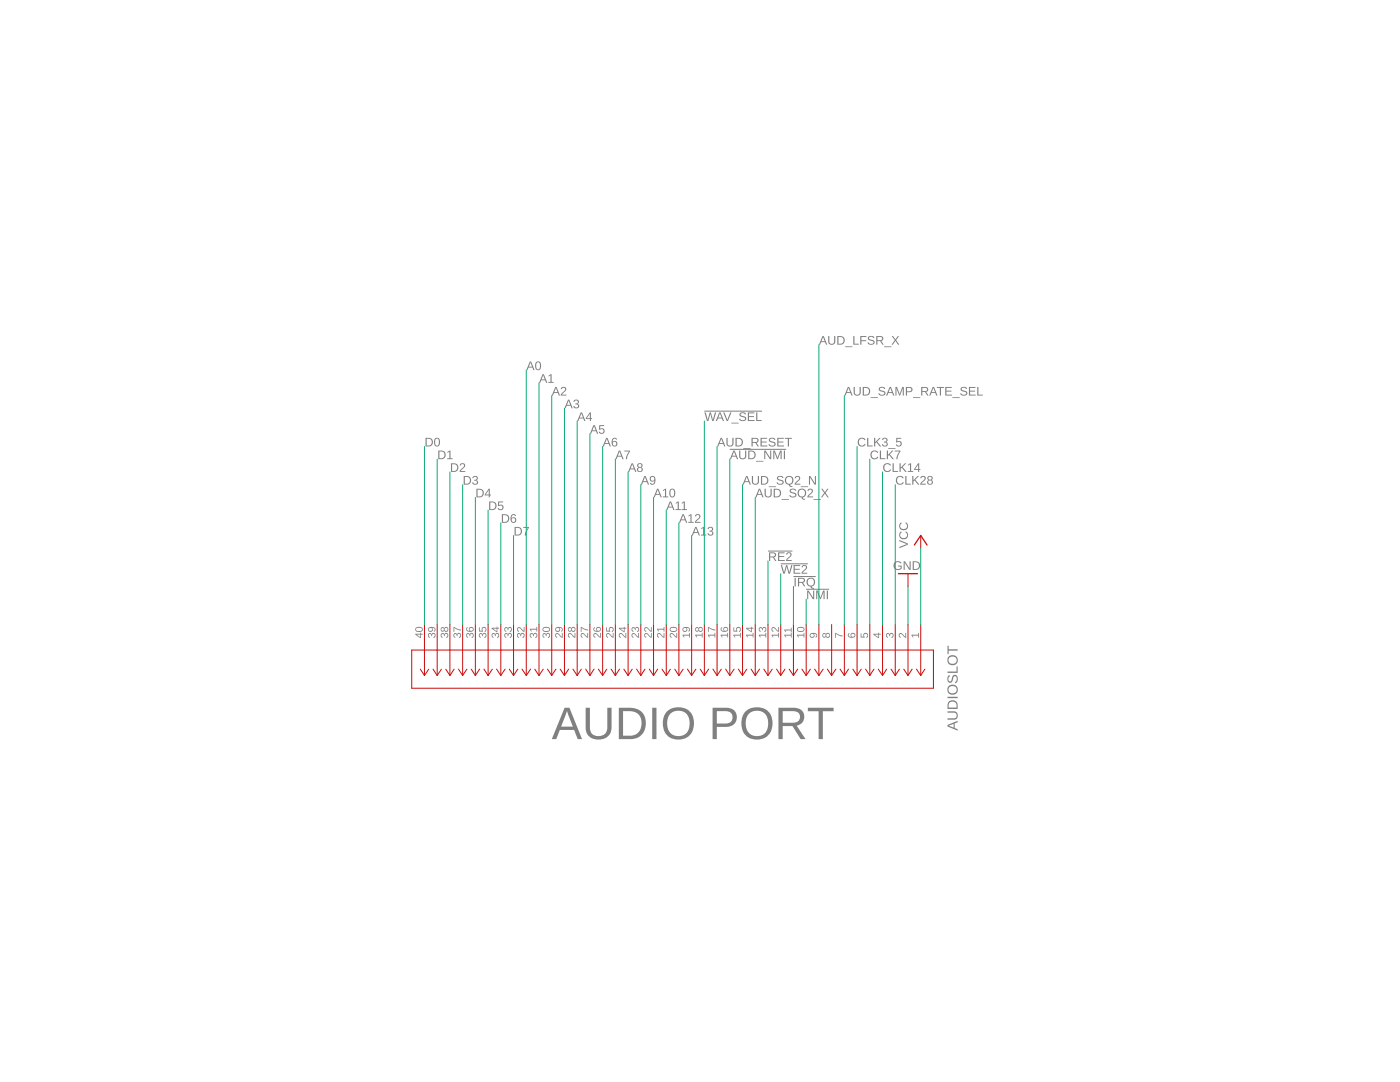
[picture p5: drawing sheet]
<svg xmlns="http://www.w3.org/2000/svg" width="279mm" height="216mm" viewBox="0 0 279 216" stroke-linecap="round" stroke-linejoin="round" font-family="sans-serif">
<g fill="#808080">
<path d="M181.9 126.6h1.3v-.3h.2v.9h-.2v-.4h-1.1l.2 .4h-.1z"/>
<path d="M179.5 126.4a.78 .78 0 0 1 1 .6l.2 .1v-.8h.1v1l-.3-.2-.4-.4a.3 .3 0 0 0-.5-.1 .3 .3 0 0 0 .2 .5l-.1 .2-.3-.3z"/>
<path d="M176.9 126.4l.4-.1 .3 .3a.4 .4 0 0 1 .4-.3 .4 .4 0 0 1 .3 .5l-.2 .4-.2 .1v-.2a.3 .3 0 0 0 .3-.4 .3 .3 0 0 0-.5-.1l-.1 .3h-.1a.29 .29 0 0 0-.2-.4 .29 .29 0 0 0-.3 .2 .29 .29 0 0 0 .2 .4v.2l-.4-.3z"/>
<path d="M171.8 126.4h.1v.6l.5 .1a.5 .5 0 0 1 .2-.8 .5 .5 0 0 1 .7 .3 .5 .5 0 0 1-.4 .7l.2-.5a.34 .34 0 0 0-.5-.3 .34 .34 0 0 0-.1 .6v.1h-.7z"/>
<path d="M166.7 126.3l1.4 .5v.2l-.5-.1-.8-.4v.8h-.1z"/>
<path d="M112.7 141.2h.9l2.6 6.3h-.9l-.7-1.8h-2.9l-.7 1.8h-.9zM113.2 141.9l-1.2 3.1h2.3zM116.9 141.2h.8v3.9a1.74 1.74 0 0 0 1.8 1.8 1.74 1.74 0 0 0 1.7-1.8v-3.9h.8v3.9a2.49 2.49 0 0 1-3.3 2.4 2.18 2.18 0 0 1-1.8-2.3zM123.5 141.2a7 7 0 0 1 4.1 .5 3.2 3.2 0 0 1 1.2 3.6 3.2 3.2 0 0 1-3 2.2h-2.3zM124.3 141.9v4.9h1.4a2.48 2.48 0 0 0 2.3-2.1 2.48 2.48 0 0 0-1.6-2.7zM130.2 141.2h.8v6.3h-.8zM133.1 142a3.1 3.1 0 0 1 3.3-.8 3.1 3.1 0 0 1 2.1 2.7 3.2 3.2 0 0 1-3.5 3.7 3.2 3.2 0 0 1-2.6-4.4zM133.7 142.5a2.98 2.98 0 0 0 .6 4.1 2.25 2.25 0 0 0 2.4-.1 2.25 2.25 0 0 0 .9-2.2 2.27 2.27 0 0 0-1.2-2.3 2.27 2.27 0 0 0-2.7 .5zM142.2 141.2h2.6a1.93 1.93 0 0 1 2.3 1.9 1.93 1.93 0 0 1-2.2 1.9h-1.8v2.5h-.9zM143.1 141.9v2.5h1.7a1.25 1.25 0 0 0 1.4-1.3 1.25 1.25 0 0 0-1.5-1.2zM148.8 142a3.1 3.1 0 0 1 3.3-.8 3.1 3.1 0 0 1 2.1 2.7 3.2 3.2 0 0 1-3.5 3.7 3.2 3.2 0 0 1-2.6-4.4zM149.4 142.5a2.98 2.98 0 0 0 .6 4.1 2.25 2.25 0 0 0 2.4-.1 2.25 2.25 0 0 0 .9-2.2 2.27 2.27 0 0 0-1.3-2.3 2.27 2.27 0 0 0-2.6 .5zM155.4 141.2h2.9a1.82 1.82 0 0 1 2.2 1.5 1.82 1.82 0 0 1-1.5 2.1l1.8 2.7h-1l-1.6-2.6h-2v2.6h-.8zM156.2 141.9v2.3h2.1a1.18 1.18 0 0 0 1.4-1.2 1.18 1.18 0 0 0-1.5-1.1zM161.2 141.2h5.2v.7h-2.2v5.6h-.8v-5.6h-2.2z"/>
<path d="M179.5 107.7l1.7 .7v.3l-1.7 .7v-.3l1.5-.5-1.5-.6zM179.7 106.2l.2-.2 .1 .3a.63 .63 0 0 0-.1 .9 .63 .63 0 0 0 .9-.1 .63 .63 0 0 0-.1-.9l.1-.2a.87 .87 0 0 1 .2 1.3 .87 .87 0 0 1-1.3 .1 .87 .87 0 0 1 0-1.2zM179.7 104.3l.2-.1 .1 .3a.63 .63 0 0 0-.1 .9 .63 .63 0 0 0 .9-.1 .63 .63 0 0 0-.1-.9l.1-.2a.87 .87 0 0 1 .2 1.3 .87 .87 0 0 1-1.3 .1 .87 .87 0 0 1 0-1.3z"/>
<path d="M178.5 112.2a.9 .9 0 0 1 1.4 .2h-.2a.68 .68 0 0 0-1 0 .68 .68 0 0 0 0 1 .68 .68 0 0 0 .9 0l.1-.3h-.5v-.2h.8v.5a.94 .94 0 0 1-1.4 .1 .94 .94 0 0 1-.1-1.3zM180.3 112h.3l.9 1.5v-1.5h.2v1.7h-.2l-1-1.4v1.4h-.2zM182.1 112h.6a.86 .86 0 0 1 .9 .8 .86 .86 0 0 1-.8 .9h-.7zM182.4 112.2v1.3a.73 .73 0 0 0 1-.6 .73 .73 0 0 0-1-.7z"/>
<path d="M174.3 126.5h1v-.3h.1v.3h.4v.1h-.4v.7h-.1l-1-.6zM174.5 126.6l.8 .6v-.6z"/>
<path d="M169.3 126.4l.2-.1-.1 .6 .5 .2a.47 .47 0 0 1 .1-.7 .47 .47 0 0 1 .7 .2 .47 .47 0 0 1-.3 .6 .74 .74 0 0 1-.8 0 .74 .74 0 0 1-.4-.7zM169.9 126.8a.31 .31 0 0 0 .6 0 .31 .31 0 0 0-.6 0z"/>
<path d="M164.2 126.4l.4-.1 .2 .3a.44 .44 0 0 1 .7-.3 .44 .44 0 0 1 .1 .7 .39 .39 0 0 1-.4 .3 .39 .39 0 0 1-.4-.3 .43 .43 0 0 1-.6 .1 .43 .43 0 0 1 0-.7zM164.2 126.8a.3 .3 0 0 0 .6 0 .3 .3 0 0 0-.6 0zM164.9 126.8a.31 .31 0 0 0 .6 0 .31 .31 0 0 0-.6 0z"/>
<path d="M161.7 126.5a.76 .76 0 0 1 .9-.2 .76 .76 0 0 1 .4 .8l-.2 .1 .1-.5-.5-.2a.49 .49 0 0 1 0 .7 .49 .49 0 0 1-.7 0 .49 .49 0 0 1 0-.7zM161.8 126.8a.33 .33 0 0 0 .6 0 .33 .33 0 0 0-.6 0z"/>
<path d="M159.1 126.6h1.3v-.3h.1v.9h-.1v-.4h-1.2l.3 .4h-.2zM159.1 125.3a.88 .88 0 0 1 1.5 .3 .82 .82 0 0 1-.8 .5 .82 .82 0 0 1-.8-.5zM159.2 125.4a.57 .57 0 0 0 .3 .5 .57 .57 0 0 0 .6 0 .35 .35 0 0 0 .2-.5 .35 .35 0 0 0-.5-.1z"/>
<path d="M156.5 126.6h1.3v-.3h.2v.9h-.2v-.4h-1.1l.2 .4h-.1zM156.5 125.6h1.3v-.3h.2v.9h-.2v-.4h-1.1l.2 .3h-.1z"/>
<path d="M154 126.6h1.3v-.3h.2v.9h-.2v-.4h-1.1l.2 .4h-.2zM154.1 125.2a.78 .78 0 0 1 1 .6l.2 .1v-.8h.2v1l-.4-.2-.4-.4a.3 .3 0 0 0-.5-.1 .3 .3 0 0 0 .2 .5l-.1 .2-.3-.3z"/>
<path d="M151.4 126.6h1.4v-.3h.1v.9h-.1v-.4h-1.2l.3 .4h-.2zM151.5 125.3l.4-.1 .3 .2a.4 .4 0 0 1 .4-.3 .4 .4 0 0 1 .3 .5l-.2 .5h-.2v-.2a.3 .3 0 0 0 .3-.4 .3 .3 0 0 0-.5-.1l-.1 .4h-.1a.29 .29 0 0 0-.2-.5 .29 .29 0 0 0-.3 .2 .29 .29 0 0 0 .2 .4v.2l-.4-.3z"/>
<path d="M148.9 126.6h1.3v-.3h.2v.9h-.2v-.4h-1.1l.2 .4h-.2zM148.9 125.3h1v-.2h.1v.2h.4v.1h-.4v.7h-.1l-1-.6zM149.1 125.4l.8 .6v-.6z"/>
<path d="M146.4 126.6h1.3v-.3h.1v.9h-.1v-.4h-1.2l.3 .4h-.2zM146.4 125.2h.1v.6l.5 .1a.5 .5 0 0 1 .2-.8 .5 .5 0 0 1 .7 .4 .5 .5 0 0 1-.4 .6l.2-.5a.34 .34 0 0 0-.5-.3 .34 .34 0 0 0 0 .6v.2l-.8-.1z"/>
<path d="M143.8 126.6h1.3v-.3h.2v.9h-.2v-.4h-1.1l.2 .4h-.1zM143.9 125.2l.2-.1-.1 .6 .5 .2a.47 .47 0 0 1 .1-.7 .47 .47 0 0 1 .7 .2 .47 .47 0 0 1-.3 .6 .74 .74 0 0 1-.8 0 .74 .74 0 0 1-.4-.6zM144.5 125.6a.31 .31 0 0 0 .6 0 .31 .31 0 0 0-.6 0z"/>
<path d="M141.3 126.6h1.3v-.3h.2v.9h-.2v-.4h-1.1l.2 .4h-.2zM141.3 125.1l1.5 .5v.2l-.6-.1-.8-.4v.8h-.1z"/>
<path d="M138.7 126.6h1.4v-.3h.1v.9h-.1v-.4h-1.2l.3 .4h-.2zM138.8 125.3l.4-.2 .2 .3a.44 .44 0 0 1 .7-.3 .44 .44 0 0 1 .1 .7 .39 .39 0 0 1-.4 .3 .39 .39 0 0 1-.4-.3 .43 .43 0 0 1-.6 .1 .43 .43 0 0 1 0-.6zM138.8 125.6a.3 .3 0 0 0 .6 0 .3 .3 0 0 0-.6 0zM139.5 125.6a.31 .31 0 0 0 .6 0 .31 .31 0 0 0-.6 0z"/>
<path d="M136.2 126.6h1.3v-.3h.2v.9h-.2v-.4h-1.1l.2 .4h-.2zM136.3 125.3a.76 .76 0 0 1 .9-.2 .76 .76 0 0 1 .4 .8l-.2 .2 .1-.6-.5-.2a.49 .49 0 0 1 0 .7 .49 .49 0 0 1-.7 0 .49 .49 0 0 1 0-.7zM136.4 125.6a.33 .33 0 0 0 .6 0 .33 .33 0 0 0-.6 0z"/>
<path d="M133.8 126.4a.78 .78 0 0 1 1 .6l.2 .1v-.8h.1v1l-.3-.2-.4-.4a.3 .3 0 0 0-.5-.1 .3 .3 0 0 0 .2 .5l-.1 .2-.3-.3zM133.7 125.3a.88 .88 0 0 1 1.5 .3 .82 .82 0 0 1-.8 .5 .82 .82 0 0 1-.8-.5zM133.8 125.4a.57 .57 0 0 0 .4 .5 .57 .57 0 0 0 .5 0 .35 .35 0 0 0 .2-.5 .35 .35 0 0 0-.5-.1z"/>
<path d="M131.2 126.4a.78 .78 0 0 1 1.1 .6l.1 .1v-.8h.2v1l-.3-.2-.4-.4a.3 .3 0 0 0-.5-.1 .3 .3 0 0 0 .1 .5v.2l-.4-.3zM131.1 125.5h1.3v-.4h.2v.9h-.2v-.4h-1.1l.2 .4h-.1z"/>
<path d="M128.7 126.4a.78 .78 0 0 1 1.1 .6l.1 .1v-.8h.2v1l-.4-.2-.4-.4a.3 .3 0 0 0-.5-.1 .3 .3 0 0 0 .2 .5v.2l-.4-.3zM128.7 125.2a.78 .78 0 0 1 1.1 .6l.1 .1v-.8h.2v1l-.4-.2-.4-.4a.3 .3 0 0 0-.5-.1 .3 .3 0 0 0 .2 .5v.2l-.4-.3z"/>
<path d="M126.1 126.4a.78 .78 0 0 1 1.1 .6l.2 .1v-.8h.1v1l-.3-.2-.4-.4a.3 .3 0 0 0-.5-.1 .3 .3 0 0 0 .1 .5v.2l-.3-.3zM126.1 125.3l.4-.1 .3 .2a.4 .4 0 0 1 .4-.3 .4 .4 0 0 1 .3 .5l-.2 .5h-.2v-.2a.3 .3 0 0 0 .3-.4 .3 .3 0 0 0-.5-.1v.4h-.2a.29 .29 0 0 0-.1-.5 .29 .29 0 0 0-.4 .2 .29 .29 0 0 0 .2 .4v.2l-.3-.3z"/>
<path d="M123.6 126.4a.78 .78 0 0 1 1.1 .6l.1 .1v-.8h.2v1l-.4-.2-.3-.4a.3 .3 0 0 0-.5-.1 .3 .3 0 0 0 .1 .5v.2l-.4-.3zM123.5 125.3h1v-.2h.2v.2h.3v.1h-.3v.7h-.2l-1-.6zM123.7 125.4l.8 .6v-.6z"/>
<path d="M121.1 126.4a.78 .78 0 0 1 1 .6l.2 .1v-.8h.1v1l-.3-.2-.4-.4a.3 .3 0 0 0-.5-.1 .3 .3 0 0 0 .2 .5l-.1 .2-.3-.3zM121 125.2h.1v.6l.5 .1a.5 .5 0 0 1 .2-.8 .5 .5 0 0 1 .7 .4 .5 .5 0 0 1-.4 .6l.2-.5a.34 .34 0 0 0-.5-.3 .34 .34 0 0 0 0 .6v.2l-.8-.1z"/>
<path d="M118.5 126.4a.78 .78 0 0 1 1.1 .6l.1 .1v-.8h.2v1l-.3-.2-.4-.4a.3 .3 0 0 0-.5-.1 .3 .3 0 0 0 .1 .5v.2l-.4-.3zM118.5 125.2l.2-.1-.1 .6 .6 .2a.47 .47 0 0 1 0-.7 .47 .47 0 0 1 .7 .2 .47 .47 0 0 1-.3 .6 .74 .74 0 0 1-.8 0 .74 .74 0 0 1-.4-.6zM119.1 125.6a.31 .31 0 0 0 .6 0 .31 .31 0 0 0-.6 0z"/>
<path d="M116 126.4a.78 .78 0 0 1 1.1 .6l.1 .1v-.8h.2v1l-.4-.2-.4-.4a.3 .3 0 0 0-.5-.1 .3 .3 0 0 0 .2 .5v.2l-.4-.3zM115.9 125.1l1.5 .5v.2l-.6-.1-.7-.4v.8h-.2z"/>
<path d="M113.4 126.4a.78 .78 0 0 1 1.1 .6l.2 .1v-.8h.1v1l-.3-.2-.4-.4a.3 .3 0 0 0-.5-.1 .3 .3 0 0 0 .1 .5v.2l-.3-.3zM113.4 125.3l.4-.2 .3 .3a.44 .44 0 0 1 .6-.3 .44 .44 0 0 1 .1 .7 .39 .39 0 0 1-.4 .3 .39 .39 0 0 1-.3-.3 .43 .43 0 0 1-.7 .1 .43 .43 0 0 1 0-.6zM113.4 125.6a.3 .3 0 0 0 .6 0 .3 .3 0 0 0-.6 0zM114.1 125.6a.31 .31 0 0 0 .6 0 .31 .31 0 0 0-.6 0z"/>
<path d="M110.9 126.4a.78 .78 0 0 1 1.1 .6l.1 .1v-.8h.2v1l-.4-.2-.3-.4a.3 .3 0 0 0-.5-.1 .3 .3 0 0 0 .1 .5v.2l-.4-.3zM110.9 125.3a.76 .76 0 0 1 .9-.2 .76 .76 0 0 1 .4 .8l-.2 .2 .1-.6-.5-.2a.49 .49 0 0 1 0 .7 .49 .49 0 0 1-.7 0 .49 .49 0 0 1 0-.7zM111 125.6a.33 .33 0 0 0 .6 0 .33 .33 0 0 0-.6 0z"/>
<path d="M108.4 126.4l.4-.1 .2 .3a.4 .4 0 0 1 .5-.3 .4 .4 0 0 1 .3 .5l-.3 .4-.1 .1v-.2a.3 .3 0 0 0 .2-.4 .3 .3 0 0 0-.4-.1l-.1 .3h-.2a.29 .29 0 0 0-.1-.4 .29 .29 0 0 0-.4 .2 .29 .29 0 0 0 .3 .4l-.1 .2-.3-.3zM108.3 125.3a.88 .88 0 0 1 1.5 .3 .82 .82 0 0 1-.8 .5 .82 .82 0 0 1-.7-.5zM108.4 125.4a.57 .57 0 0 0 .4 .5 .57 .57 0 0 0 .6 0 .35 .35 0 0 0 .1-.5 .35 .35 0 0 0-.5-.1z"/>
<path d="M105.8 126.4l.4-.1 .3 .3a.4 .4 0 0 1 .4-.3 .4 .4 0 0 1 .3 .5l-.2 .4-.2 .1v-.2a.3 .3 0 0 0 .3-.4 .3 .3 0 0 0-.5-.1l-.1 .3h-.1a.29 .29 0 0 0-.2-.4 .29 .29 0 0 0-.3 .2 .29 .29 0 0 0 .2 .4v.2l-.4-.3zM105.7 125.5h1.4v-.4h.1v.9h-.1v-.4h-1.2l.3 .4h-.2z"/>
<path d="M103.3 126.4l.4-.1 .2 .3a.4 .4 0 0 1 .5-.3 .4 .4 0 0 1 .3 .5l-.2 .4-.2 .1v-.2a.3 .3 0 0 0 .2-.4 .3 .3 0 0 0-.4-.1l-.1 .3h-.2a.29 .29 0 0 0-.1-.4 .29 .29 0 0 0-.4 .2 .29 .29 0 0 0 .3 .4v.2l-.4-.3zM103.3 125.2a.78 .78 0 0 1 1.1 .6l.1 .1v-.8h.2v1l-.4-.2-.3-.4a.3 .3 0 0 0-.5-.1 .3 .3 0 0 0 .1 .5v.2l-.4-.3z"/>
<path d="M100.7 126.4l.5-.1 .2 .3a.4 .4 0 0 1 .5-.3 .4 .4 0 0 1 .3 .5l-.3 .4-.1 .1-.1-.2a.3 .3 0 0 0 .3-.4 .3 .3 0 0 0-.5-.1v.3h-.2a.29 .29 0 0 0-.1-.4 .29 .29 0 0 0-.4 .2 .29 .29 0 0 0 .2 .4v.2l-.3-.3zM100.7 125.3l.5-.1 .2 .2a.4 .4 0 0 1 .5-.3 .4 .4 0 0 1 .3 .5l-.3 .5h-.1l-.1-.2a.3 .3 0 0 0 .3-.4 .3 .3 0 0 0-.5-.1v.4h-.2a.29 .29 0 0 0-.1-.5 .29 .29 0 0 0-.4 .2 .29 .29 0 0 0 .2 .4v.2l-.3-.3z"/>
<path d="M98.2 126.4l.4-.1 .2 .3a.4 .4 0 0 1 .5-.3 .4 .4 0 0 1 .3 .5l-.2 .4-.2 .1v-.2a.3 .3 0 0 0 .3-.4 .3 .3 0 0 0-.5-.1l-.1 .3h-.1a.29 .29 0 0 0-.2-.4 .29 .29 0 0 0-.4 .2 .29 .29 0 0 0 .3 .4v.2l-.4-.3zM98.1 125.3h1v-.2h.2v.2h.3v.1h-.3v.7h-.2l-1-.6zM98.3 125.4l.8 .6v-.6z"/>
<path d="M95.7 126.4l.4-.1 .2 .3a.4 .4 0 0 1 .5-.3 .4 .4 0 0 1 .3 .5l-.2 .4-.2 .1v-.2a.3 .3 0 0 0 .2-.4 .3 .3 0 0 0-.4-.1l-.1 .3h-.2a.29 .29 0 0 0-.1-.4 .29 .29 0 0 0-.4 .2 .29 .29 0 0 0 .3 .4l-.1 .2-.3-.3zM95.6 125.2h.1v.6l.5 .1a.5 .5 0 0 1 .2-.8 .5 .5 0 0 1 .7 .4 .5 .5 0 0 1-.4 .6l.2-.5a.34 .34 0 0 0-.5-.3 .34 .34 0 0 0 0 .6v.2l-.8-.1z"/>
<path d="M93.1 126.4l.4-.1 .3 .3a.4 .4 0 0 1 .4-.3 .4 .4 0 0 1 .3 .5l-.2 .4-.2 .1v-.2a.3 .3 0 0 0 .3-.4 .3 .3 0 0 0-.5-.1l-.1 .3h-.1a.29 .29 0 0 0-.2-.4 .29 .29 0 0 0-.3 .2 .29 .29 0 0 0 .2 .4v.2l-.4-.3zM93.2 125.2l.1-.1-.1 .6 .6 .2a.47 .47 0 0 1 0-.7 .47 .47 0 0 1 .7 .2 .47 .47 0 0 1-.3 .6 .74 .74 0 0 1-.8 0 .74 .74 0 0 1-.3-.6zM93.7 125.6a.31 .31 0 0 0 .6 0 .31 .31 0 0 0-.6 0z"/>
<path d="M90.6 126.4l.4-.1 .2 .3a.4 .4 0 0 1 .5-.3 .4 .4 0 0 1 .3 .5l-.2 .4-.2 .1v-.2a.3 .3 0 0 0 .2-.4 .3 .3 0 0 0-.4-.1l-.1 .3h-.2a.29 .29 0 0 0-.1-.4 .29 .29 0 0 0-.4 .2 .29 .29 0 0 0 .3 .4v.2l-.4-.3zM90.5 125.1l1.5 .5v.2l-.6-.1-.7-.4v.8h-.2z"/>
<path d="M88 126.4l.5-.1 .2 .3a.4 .4 0 0 1 .5-.3 .4 .4 0 0 1 .3 .5l-.3 .4-.1 .1-.1-.2a.3 .3 0 0 0 .3-.4 .3 .3 0 0 0-.5-.1v.3h-.2a.29 .29 0 0 0-.1-.4 .29 .29 0 0 0-.4 .2 .29 .29 0 0 0 .2 .4v.2l-.3-.3zM88 125.3l.4-.2 .3 .3a.44 .44 0 0 1 .6-.3 .44 .44 0 0 1 .1 .7 .39 .39 0 0 1-.4 .3 .39 .39 0 0 1-.3-.3 .43 .43 0 0 1-.7 .1 .43 .43 0 0 1 0-.6zM88.1 125.6a.27 .27 0 0 0 .5 0 .27 .27 0 0 0-.5 0zM88.7 125.6a.31 .31 0 0 0 .6 0 .31 .31 0 0 0-.6 0z"/>
<path d="M85.5 126.4l.4-.1 .2 .3a.4 .4 0 0 1 .5-.3 .4 .4 0 0 1 .3 .5l-.2 .4-.2 .1v-.2a.3 .3 0 0 0 .3-.4 .3 .3 0 0 0-.5-.1l-.1 .3h-.1a.29 .29 0 0 0-.2-.4 .29 .29 0 0 0-.4 .2 .29 .29 0 0 0 .3 .4v.2l-.4-.3zM85.5 125.3a.76 .76 0 0 1 .9-.2 .76 .76 0 0 1 .4 .8l-.2 .2 .1-.6-.5-.2a.49 .49 0 0 1 0 .7 .49 .49 0 0 1-.7 0 .49 .49 0 0 1 0-.7zM85.6 125.6a.35 .35 0 0 0 .7 0 .35 .35 0 0 0-.7 0z"/>
<path d="M82.9 126.5h1v-.3h.1v.3h.4v.1h-.4v.7h-.1l-1-.6zM83.1 126.6l.8 .6v-.6zM83 125.3a.88 .88 0 0 1 1.4 .3 .82 .82 0 0 1-.8 .5 .82 .82 0 0 1-.7-.5zM83.1 125.4a.57 .57 0 0 0 .3 .5 .57 .57 0 0 0 .6 0 .35 .35 0 0 0 .2-.5 .35 .35 0 0 0-.6-.1z"/>
<path d="M189.1 144.6l2-.8v.3l-.6 .2v1l.6 .2v.3l-2-.8zM189.3 144.8l1 .4v-.8zM189.1 141.9h1.3a.84 .84 0 0 1 .8 .9 .84 .84 0 0 1-.8 .8h-1.3v-.3h1.3a.56 .56 0 0 0 .5-.5 .56 .56 0 0 0-.6-.6h-1.2zM189.4 140a1.03 1.03 0 0 1 1.1-.2 1.03 1.03 0 0 1 .6 .9v.8h-2a1.83 1.83 0 0 1 .3-1.5zM189.5 140.2l-.2 .4v.6h1.6a.87 .87 0 0 0-.3-1.1 .87 .87 0 0 0-1.1 .1zM189.1 139h2v.3h-2zM189.1 137.7a1.04 1.04 0 0 1 2 0 1.04 1.04 0 0 1-2 0zM189.5 137.1a.76 .76 0 0 0 .1 1.1 .76 .76 0 0 0 1.1-.1 .76 .76 0 0 0-.2-1.1l-.6-.1zM189.3 134.8l.2-.1 .1 .3a.49 .49 0 0 0-.4 .5 .49 .49 0 0 0 .5 .4l.3-.5a.62 .62 0 0 1 .6-.7 .62 .62 0 0 1 .5 .8 .74 .74 0 0 1-.5 .8v-.2a.57 .57 0 0 0 .4-.7 .57 .57 0 0 0-.6-.4l-.2 .4a.62 .62 0 0 1-.2 .7 .62 .62 0 0 1-.8-.1l-.1-.5zM189.1 134h1.8v-1h.2v1.3h-2zM189.1 131.8a1.04 1.04 0 0 1 2 0 1.04 1.04 0 0 1-2 0zM189.5 131.2a.76 .76 0 0 0 .1 1.1 .76 .76 0 0 0 1.1-.1 .76 .76 0 0 0-.2-1.1l-.6-.1zM189.1 128.9h.2v.7h1.8v.2h-1.8v.7h-.2z"/>
<path d="M84.9 87.4h.6a.86 .86 0 0 1 .9 .8 .86 .86 0 0 1-.8 .9h-.7zM85.2 87.6v1.3a.73 .73 0 0 0 1-.7 .73 .73 0 0 0-1-.6zM86.9 87.4a.64 .64 0 0 1 .7 .1 .64 .64 0 0 1 .2 .7 .64 .64 0 0 1-.6 .9 .64 .64 0 0 1-.6-.9zM87 87.6a.97 .97 0 0 0 .2 1.3 .86 .86 0 0 0 0-1.4z"/>
<path d="M87.5 89.9h.5a.86 .86 0 0 1 .9 .8 .86 .86 0 0 1-.8 .9h-.6zM87.7 90.1v1.3a.73 .73 0 0 0 1-.6 .73 .73 0 0 0-1-.7zM89.3 90.2l.6-.3v1.5h.4v.2h-1.1v-.2h.5v-1.3l-.4 .3z"/>
<path d="M90 92.4h.6a.86 .86 0 0 1 .9 .9 .86 .86 0 0 1-.9 .9h-.6zM90.2 92.6v1.4a.73 .73 0 0 0 1-.7 .73 .73 0 0 0-1-.7zM91.9 92.5a.55 .55 0 0 1 .9 .2 .55 .55 0 0 1-.3 .8l-.5 .5h.9v.2h-1.2l.1-.3 .5-.5a.37 .37 0 0 0 .3-.5 .37 .37 0 0 0-.6-.1v.1h-.3z"/>
<path d="M92.5 95h.6a.86 .86 0 0 1 .9 .8 .86 .86 0 0 1-.8 .9h-.7zM92.8 95.2v1.3a.73 .73 0 0 0 1-.7 .73 .73 0 0 0-1-.6zM94.4 95.1a.5 .5 0 0 1 .8-.1 .5 .5 0 0 1 0 .8h-.2a.51 .51 0 0 1 .3 .8 .51 .51 0 0 1-.8 .1l-.3-.4 .3-.1a.35 .35 0 0 0 .4 .3 .35 .35 0 0 0 .2-.5l-.5-.1v-.2a.33 .33 0 0 0 .5-.1 .33 .33 0 0 0-.2-.5 .33 .33 0 0 0-.4 .3h-.2z"/>
<path d="M95.1 97.5h.5a.86 .86 0 0 1 1 .8 .86 .86 0 0 1-.9 .9h-.6zM95.3 97.7v1.4a.73 .73 0 0 0 1-.7 .73 .73 0 0 0-1-.7zM97.5 97.5h.3v1.2h.2v.2h-.2v.3h-.3v-.3h-.8zM97.5 97.8l-.6 .9h.6z"/>
<path d="M97.6 100.1h.6a.86 .86 0 0 1 .9 .8 .86 .86 0 0 1-.8 .9h-.7zM97.8 100.2v1.4a.73 .73 0 0 0 1.1-.7 .73 .73 0 0 0-1.1-.7zM99.4 100.1h1v.1h-.8v.6a.59 .59 0 0 1 .8 .3 .59 .59 0 0 1-.3 .8 .59 .59 0 0 1-.8-.5h.2a.38 .38 0 0 0 .6 .1 .38 .38 0 0 0 .1-.5 .38 .38 0 0 0-.6 0h-.2z"/>
<path d="M100.2 102.6h.5a.86 .86 0 0 1 .9 .8 .86 .86 0 0 1-.8 .9h-.6zM100.4 102.8v1.3a.73 .73 0 0 0 1-.6 .73 .73 0 0 0-1-.7zM102.2 102.7l.1-.1a.5 .5 0 0 1 .7 .3l-.2 .1-.1-.2a.47 .47 0 0 0-.5 .1 .47 .47 0 0 0-.1 .5 .55 .55 0 0 1 .8 .1 .55 .55 0 0 1-.2 .8 .55 .55 0 0 1-.8-.3v-.8zM102.1 103.7a.37 .37 0 0 0 .7 0 .37 .37 0 0 0-.7 0z"/>
<path d="M102.7 105.1h.6a.86 .86 0 0 1 .9 .9 .86 .86 0 0 1-.9 .9h-.6zM102.9 105.3v1.4a.73 .73 0 0 0 1-.7 .73 .73 0 0 0-1-.7zM104.4 105.1h1.2l-.5 1.2-.1 .6h-.3l.1-.5 .5-1.1h-.9z"/>
<path d="M105.7 72.1h.3l.7 1.8h-.2l-.2-.6h-.8l-.2 .6h-.3zM105.9 72.3l-.4 .9h.7zM107.1 72.2a.64 .64 0 0 1 .7 .1 .64 .64 0 0 1 .2 .7 .64 .64 0 0 1-.6 .9 .64 .64 0 0 1-.6-.9zM107.2 72.3a.97 .97 0 0 0 .2 1.4 .86 .86 0 0 0 0-1.4z"/>
<path d="M108.3 74.7h.2l.7 1.7h-.2l-.2-.5h-.8l-.2 .5h-.2zM108.4 74.8l-.3 .9h.6zM109.5 75l.6-.3v1.5h.4v.2h-1.1v-.2h.5v-1.3l-.4 .3z"/>
<path d="M110.8 77.2h.3l.7 1.7h-.3l-.2-.5h-.7l-.2 .5h-.3zM110.9 77.4l-.3 .8h.7zM112.1 77.3a.55 .55 0 0 1 .8 .1 .55 .55 0 0 1-.3 .8l-.5 .5h.9v.2h-1.1l.1-.3 .4-.4a.37 .37 0 0 0 .4-.6 .37 .37 0 0 0-.6-.1l-.1 .2-.2-.1z"/>
<path d="M115.9 82.3h.3l.6 1.7h-.2l-.2-.5h-.8l-.2 .5h-.2zM116 82.5l-.3 .8h.6zM117.7 82.3h.2v1.1h.3v.2h-.3v.4h-.2v-.4h-.8zM117.7 82.5l-.6 .9h.6z"/>
<path d="M118.4 84.8h.3l.7 1.7h-.3l-.1-.5h-.8l-.2 .5h-.3zM118.6 85l-.4 .9h.7zM119.6 84.8h1v.2h-.8v.6a.59 .59 0 0 1 .8 .2 .59 .59 0 0 1-.4 .8 .59 .59 0 0 1-.7-.4l.2-.1a.38 .38 0 0 0 .6 .2 .38 .38 0 0 0 0-.6 .38 .38 0 0 0-.5 .1h-.3z"/>
<path d="M121 87.4h.2l.7 1.7h-.2l-.2-.5h-.8l-.2 .5h-.2zM121.1 87.5l-.3 .9h.6zM122.3 87.4h.2a.5 .5 0 0 1 .7 .3h-.2l-.2-.1a.47 .47 0 0 0-.4 .1 .47 .47 0 0 0-.1 .5 .55 .55 0 0 1 .8 .1 .55 .55 0 0 1-.2 .8 .55 .55 0 0 1-.8-.4v-.7zM122.3 88.5a.37 .37 0 0 0 .7 0 .37 .37 0 0 0-.7 0z"/>
<path d="M123.5 89.9h.3l.7 1.7h-.3l-.2-.5h-.8l-.2 .5h-.2zM123.6 90.1l-.3 .8h.7zM124.6 89.9h1.1l-.5 1.1-.1 .6h-.2l.1-.4 .5-1.1h-.9z"/>
<path d="M126 92.4h.3l.7 1.8h-.2l-.2-.5h-.8l-.2 .5h-.3zM126.2 92.6l-.3 .9h.6zM127.3 92.5a.51 .51 0 0 1 .7 0 .51 .51 0 0 1 .1 .7l-.2 .1a.5 .5 0 0 1 .2 .7 .5 .5 0 0 1-.8 0 .5 .5 0 0 1 .2-.7l-.3-.3zM127.4 92.9a.32 .32 0 0 0 .6 0 .32 .32 0 0 0-.6 0zM127.3 93.7a.4 .4 0 0 0 .8 0 .4 .4 0 0 0-.8 0z"/>
<path d="M128.6 95h.3l.6 1.7h-.2l-.2-.5h-.8l-.2 .5h-.2zM128.7 95.2l-.3 .8h.6zM129.8 95.1a.63 .63 0 0 1 .8 0 .63 .63 0 0 1 .2 .7 .63 .63 0 0 1-.3 .8 .63 .63 0 0 1-.8-.2l.2-.1 .1 .2a.48 .48 0 0 0 .5-.1 .48 .48 0 0 0 .1-.5 .55 .55 0 0 1-.8 0 .55 .55 0 0 1 0-.8zM129.8 95.6a.4 .4 0 0 0 .8 0 .4 .4 0 0 0-.8 0z"/>
<path d="M131.1 97.5h.3l.7 1.7h-.3l-.2-.5h-.7l-.2 .5h-.3zM131.3 97.7l-.4 .9h.7zM132.3 97.8l.6-.3v1.6h.5v.1h-1.1v-.1h.4v-1.4l-.4 .3zM133.8 97.6a.64 .64 0 0 1 .8 .1 .64 .64 0 0 1 .2 .7 .64 .64 0 0 1-.6 .9 .64 .64 0 0 1-.6-.9zM134 97.7a.97 .97 0 0 0 .2 1.4 .86 .86 0 0 0 0-1.4z"/>
<path d="M133.7 100.1h.2l.7 1.7h-.2l-.2-.5h-.8l-.2 .5h-.2zM133.8 100.2l-.3 .9h.6zM134.9 100.3l.6-.2v1.5h.4v.2h-1.1v-.2h.5v-1.3l-.4 .2zM136.1 100.3l.6-.2v1.5h.4v.2h-1.1v-.2h.5v-1.3l-.4 .2z"/>
<path d="M136.2 102.6h.3l.7 1.7h-.3l-.2-.5h-.8l-.2 .5h-.2zM136.3 102.8l-.3 .8h.7zM137.4 102.9l.6-.3v1.5h.4v.2h-1v-.2h.4v-1.3l-.4 .3zM138.9 102.7a.55 .55 0 0 1 .8 .1 .55 .55 0 0 1-.3 .8l-.5 .5h.9v.2h-1.1v-.3l.5-.4a.37 .37 0 0 0 .4-.6 .37 .37 0 0 0-.7-.1v.1h-.2z"/>
<path d="M138.7 105.1h.3l.7 1.8h-.2l-.2-.5h-.8l-.2 .5h-.3zM138.9 105.3l-.3 .9h.6zM139.9 105.4l.7-.3v1.6h.4v.2h-1.1v-.2h.4v-1.3l-.4 .2zM141.4 105.2a.5 .5 0 0 1 .7 0 .5 .5 0 0 1 0 .7l-.1 .1a.51 .51 0 0 1 .3 .7 .51 .51 0 0 1-.8 .1l-.3-.4h.2a.35 .35 0 0 0 .5 .3 .35 .35 0 0 0 .1-.5l-.4-.1v-.2a.33 .33 0 0 0 .5-.2 .33 .33 0 0 0-.3-.4 .33 .33 0 0 0-.4 .3h-.2z"/>
<path d="M155.8 112.8h.3l.4 1.5 .4-1.5h.2l.4 1.5 .4-1.5h.3l-.5 1.7h-.3l-.4-1.5-.4 1.5h-.3zM158.4 112.8h1.3v.1h-1.1v.6h1v.2h-1v.6h1.1v.2h-1.3zM160.1 112.9a.55 .55 0 0 1 .9 .1 .55 .55 0 0 1-.3 .8l-.5 .5h.9v.2h-1.1v-.3l.5-.5a.37 .37 0 0 0 .3-.5 .37 .37 0 0 0-.6-.1v.1h-.2z"/>
</g>
<path d="M155.8 112.5h5.4" fill="none" stroke="#808080" stroke-width=".2"/>
<g fill="#808080">
<path d="M113.4 79.8h.2l.7 1.7h-.2l-.2-.5h-.8l-.2 .5h-.2zM113.5 79.9l-.3 .9h.6zM114.6 79.8a.5 .5 0 0 1 .8 0 .5 .5 0 0 1-.1 .7l-.1 .1a.51 .51 0 0 1 .3 .7 .51 .51 0 0 1-.8 .1l-.3-.4h.2a.35 .35 0 0 0 .5 .3 .35 .35 0 0 0 .2-.5l-.5-.1v-.2a.33 .33 0 0 0 .5-.2 .33 .33 0 0 0-.2-.4 .33 .33 0 0 0-.4 .3h-.3z"/>
<path d="M148.9 95h.3l.7 1.7h-.3l-.2-.5h-.8l-.2 .5h-.2zM149 95.2l-.3 .8h.7zM150.1 95h.2v1.1a.48 .48 0 0 0 .5 .4 .48 .48 0 0 0 .4-.5v-1h.3v1.1a.71 .71 0 0 1-.7 .6 .71 .71 0 0 1-.7-.6zM151.9 95h.5a.86 .86 0 0 1 .9 .8 .86 .86 0 0 1-.8 .9h-.6zM152.1 95.2v1.3a.73 .73 0 0 0 1-.7 .73 .73 0 0 0-1-.6zM153.4 97h1.5v.2h-1.5zM155.2 95.1a.8 .8 0 0 1 1.2 .3h-.3a.4 .4 0 0 0-.4-.3 .4 .4 0 0 0-.3 .5l.2 .1a.59 .59 0 0 1 .6 .2 .59 .59 0 0 1 0 .7l-.5 .1a.63 .63 0 0 1-.7-.4l.2-.1a.46 .46 0 0 0 .5 .4 .46 .46 0 0 0 .4-.5l-.5-.2a.49 .49 0 0 1-.5-.2 .49 .49 0 0 1 .1-.6zM156.9 95.2a.89 .89 0 0 1 1.4 .2 .89 .89 0 0 1-.6 1.3l.1 .2 .3 .1v.1h-.5a.55 .55 0 0 0-.6-.5 1 1 0 0 1-.1-1.4zM157 95.3a.69 .69 0 0 0 .1 1.1 .69 .69 0 0 0 1.1-.4 .69 .69 0 0 0-.7-.9zM158.8 95.1a.55 .55 0 0 1 .8 .1 .55 .55 0 0 1-.3 .8l-.5 .5h.9v.2h-1.1l.1-.3 .4-.5a.37 .37 0 0 0 .4-.5 .37 .37 0 0 0-.6-.1l-.1 .1h-.2zM159.8 97h1.5v.2h-1.5zM161.4 95h.3l.9 1.5v-1.5h.2v1.7h-.2l-1-1.5 .1 1.5h-.3z"/>
<path d="M151.4 97.5h.3l.7 1.7h-.2l-.2-.5h-.8l-.2 .5h-.3zM151.6 97.7l-.4 .9h.7zM152.6 97.5h.2v1.1a.48 .48 0 0 0 .5 .5 .48 .48 0 0 0 .5-.5v-1.1h.2v1.1a.71 .71 0 0 1-.7 .7 .71 .71 0 0 1-.7-.7zM154.4 97.5h.6a.86 .86 0 0 1 .9 .8 .86 .86 0 0 1-.9 .9h-.6zM154.6 97.7v1.4a.73 .73 0 0 0 1.1-.7 .73 .73 0 0 0-1.1-.7zM156 99.6h1.4v.1h-1.4zM157.8 97.6a.8 .8 0 0 1 1.1 .3h-.2a.4 .4 0 0 0-.5-.3 .4 .4 0 0 0-.3 .5l.2 .1a.59 .59 0 0 1 .7 .2 .59 .59 0 0 1 0 .7l-.6 .2a.63 .63 0 0 1-.7-.5h.2a.46 .46 0 0 0 .6 .3 .46 .46 0 0 0 .3-.5l-.4-.2a.49 .49 0 0 1-.5-.2 .49 .49 0 0 1 .1-.6zM159.4 97.7a.89 .89 0 0 1 1.4 .3 .89 .89 0 0 1-.6 1.2l.1 .3h.4v.2l-.6-.1a.55 .55 0 0 0-.6-.5 1 1 0 0 1-.1-1.4zM159.6 97.9a.69 .69 0 0 0 .1 1.1 .69 .69 0 0 0 1-.4 .69 .69 0 0 0-.7-.9zM161.3 97.6a.55 .55 0 0 1 .9 .1 .55 .55 0 0 1-.3 .8l-.5 .6h.9v.1h-1.2l.1-.2 .5-.5a.37 .37 0 0 0 .3-.5 .37 .37 0 0 0-.6-.2v.2l-.3-.1zM162.4 99.6h1.4v.1h-1.4zM163.9 97.5h.2l.5 .7 .5-.7h.2l-.5 .8 .6 .9h-.3l-.5-.7-.5 .7h-.3l.7-.9z"/>
<path d="M164.1 67.1h.3l.7 1.7h-.2l-.2-.5h-.8l-.2 .5h-.3zM164.3 67.2l-.4 .9h.7zM165.3 67.1h.2v1a.48 .48 0 0 0 .5 .5 .48 .48 0 0 0 .5-.5v-1h.2v1a.71 .71 0 0 1-.7 .7 .71 .71 0 0 1-.7-.6zM167.1 67.1h.6a.86 .86 0 0 1 .9 .8 .86 .86 0 0 1-.9 .9h-.6zM167.3 67.2v1.4a.73 .73 0 0 0 1-.7 .73 .73 0 0 0-1-.7zM168.7 69.1h1.4v.2h-1.4zM170.3 67.1h.2v1.5h.9v.2h-1.1zM171.7 67.1h1.2v.1h-1v.7h1v.2h-1v.7h-.2zM173.4 67.1a.8 .8 0 0 1 1.1 .3l-.2 .1a.4 .4 0 0 0-.5-.3 .4 .4 0 0 0-.3 .5h.2a.59 .59 0 0 1 .7 .2 .59 .59 0 0 1 0 .8l-.6 .1a.63 .63 0 0 1-.7-.4l.2-.1a.46 .46 0 0 0 .6 .4 .46 .46 0 0 0 .3-.6l-.4-.1a.49 .49 0 0 1-.5-.3 .49 .49 0 0 1 .1-.6zM174.9 67.1h.8a.5 .5 0 0 1 .6 .3 .5 .5 0 0 1-.4 .6l.5 .8h-.3l-.5-.7h-.5v.7h-.2zM175.1 67.2v.7h.6a.32 .32 0 0 0 .4-.3 .32 .32 0 0 0-.4-.4zM176.4 69.1h1.5v.2h-1.5zM178 67.1h.2l.5 .6 .5-.6h.2l-.6 .8 .7 .9h-.3l-.5-.8-.5 .8h-.3l.7-.9z"/>
<path d="M140.6 82.3h.2l.4 1.5 .4-1.5h.3l.4 1.5 .4-1.5h.2l-.5 1.7h-.3l-.3-1.5-.4 1.5h-.3zM143.5 82.3h.3l.7 1.7h-.2l-.2-.5h-.8l-.2 .5h-.3zM143.7 82.5l-.3 .8h.6zM144.3 82.3h.3l.6 1.5 .5-1.5h.3l-.7 1.7h-.3zM145.9 84.3h1.5v.2h-1.5zM147.7 82.4a.8 .8 0 0 1 1.2 .3h-.2a.4 .4 0 0 0-.5-.3 .4 .4 0 0 0-.3 .5l.2 .1a.59 .59 0 0 1 .7 .2 .59 .59 0 0 1-.1 .7l-.5 .1a.63 .63 0 0 1-.7-.4h.2a.46 .46 0 0 0 .6 .3 .46 .46 0 0 0 .3-.5l-.4-.2a.49 .49 0 0 1-.6-.2 .49 .49 0 0 1 .1-.6zM149.2 82.3h1.3v.2h-1v.5h1v.2h-1v.6h1.1v.2h-1.4zM150.9 82.3h.2v1.5h.9v.2h-1.1z"/>
</g>
<path d="M140.6 82h11.5" fill="none" stroke="#808080" stroke-width=".2"/>
<g fill="#808080">
<path d="M171.4 87.6a.86 .86 0 0 1 1.3 .2h-.2a.63 .63 0 0 0-.9 0 .63 .63 0 0 0 0 .9 .63 .63 0 0 0 1-.1l.2 .1a.88 .88 0 0 1-1.4 .2 .88 .88 0 0 1 0-1.3zM173.1 87.4h.2v1.5h.9v.2h-1.1zM174.4 87.4h.3v.8l.8-.8h.3l-.8 .7 .9 1h-.3l-.7-.8-.2 .1v.7h-.3zM176.2 87.5a.5 .5 0 0 1 .7-.1 .5 .5 0 0 1 0 .8h-.1a.51 .51 0 0 1 .3 .7 .51 .51 0 0 1-.8 .2l-.3-.5h.2a.35 .35 0 0 0 .5 .3 .35 .35 0 0 0 .1-.5l-.4-.1v-.2a.33 .33 0 0 0 .5-.1 .33 .33 0 0 0-.2-.5 .33 .33 0 0 0-.5 .3h-.2zM177.3 89.4h1.4v.2h-1.4zM178.9 87.4h1v.2h-.8v.5a.59 .59 0 0 1 .8 .3 .59 .59 0 0 1-.4 .8 .59 .59 0 0 1-.7-.5h.2a.38 .38 0 0 0 .6 .1 .38 .38 0 0 0 0-.5 .38 .38 0 0 0-.6 0h-.2z"/>
<path d="M153.5 110.2h.8a.5 .5 0 0 1 .6 .4 .5 .5 0 0 1-.4 .6l.5 .7h-.3l-.5-.7h-.5v.7h-.2zM153.7 110.4v.6h.6a.32 .32 0 0 0 .4-.3 .32 .32 0 0 0-.4-.3zM155.3 110.2h1.3v.2h-1.1v.6h1v.1h-1v.6h1.1v.2h-1.3zM157.1 110.3a.55 .55 0 0 1 .8 .1 .55 .55 0 0 1-.3 .8l-.5 .6h.9v.1h-1.1v-.3l.5-.4a.37 .37 0 0 0 .3-.5 .37 .37 0 0 0-.6-.2v.2l-.2-.1z"/>
</g>
<path d="M153.3 110h4.8" fill="none" stroke="#808080" stroke-width=".2"/>
<g fill="#808080">
<path d="M179 95.2a.86 .86 0 0 1 1.4 .2l-.3 .1a.63 .63 0 0 0-.9-.1 .63 .63 0 0 0 0 1 .63 .63 0 0 0 1-.2l.2 .1a.88 .88 0 0 1-1.3 .2 .88 .88 0 0 1-.1-1.3zM180.7 95h.2v1.5h.9v.2h-1.1zM182.1 95h.2v.8l.8-.8h.3l-.7 .7 .8 1h-.3l-.7-.8-.2 .1v.7h-.2zM183.8 95.1a.55 .55 0 0 1 .9 .1 .55 .55 0 0 1-.3 .8l-.5 .5h.9v.2h-1.2l.1-.3 .5-.5a.37 .37 0 0 0 .3-.5 .37 .37 0 0 0-.6-.1v.1h-.2zM185.2 95.1a.51 .51 0 0 1 .7-.1 .51 .51 0 0 1 .1 .7l-.2 .1a.5 .5 0 0 1 .2 .7 .5 .5 0 0 1-.8 .1 .5 .5 0 0 1 .2-.8l-.3-.3zM185.3 95.4a.32 .32 0 0 0 .6 0 .32 .32 0 0 0-.6 0zM185.2 96.2a.4 .4 0 0 0 .8 0 .4 .4 0 0 0-.8 0z"/>
<path d="M176.5 92.7a.86 .86 0 0 1 1.3 .1l-.2 .1a.63 .63 0 0 0-1 0 .63 .63 0 0 0 .1 .9 .63 .63 0 0 0 .9-.2l.2 .1a.88 .88 0 0 1-1.3 .3 .88 .88 0 0 1 0-1.3zM178.1 92.4h.3v1.6h.8v.2h-1.1zM179.5 92.4h.3v.9l.8-.9h.3l-.8 .8 .9 1h-.3l-.7-.9-.2 .2v.7h-.3zM181.2 92.7l.6-.3v1.6h.4v.2h-1v-.2h.4v-1.3l-.4 .2zM183.2 92.4h.2v1.2h.3v.2h-.3v.4h-.2v-.4h-.8zM183.2 92.7l-.6 .9h.6z"/>
<path d="M173.9 90.1a.86 .86 0 0 1 1.4 .2l-.2 .1a.63 .63 0 0 0-1-.1 .63 .63 0 0 0 .1 1 .63 .63 0 0 0 .9-.2l.2 .1a.88 .88 0 0 1-1.3 .3 .88 .88 0 0 1-.1-1.4zM175.6 89.9h.2v1.5h.9v.2h-1.1zM177 89.9h.2v.9l.8-.9h.3l-.7 .8 .8 .9h-.3l-.7-.8-.2 .2v.6h-.2zM178.6 89.9h1.1l-.5 1.1-.1 .6h-.2v-.4l.6-1.1h-.9z"/>
<path d="M158.6 115.3h.2v1.7h-.2zM159.2 115.3h.9a.5 .5 0 0 1 .6 .4 .5 .5 0 0 1-.5 .6l.5 .7h-.2l-.5-.7h-.5v.7h-.3zM159.5 115.5v.6h.5a.32 .32 0 0 0 .4-.3 .32 .32 0 0 0-.4-.3zM161.2 115.5a.89 .89 0 0 1 1.4 .2 .89 .89 0 0 1-.6 1.3l.1 .2 .4 .1v.2l-.6-.1a.55 .55 0 0 0-.6-.5 1 1 0 0 1-.1-1.4zM161.4 115.6a.69 .69 0 0 0 .1 1.1 .69 .69 0 0 0 1-.4 .69 .69 0 0 0-.7-.8z"/>
</g>
<path d="M158.3 115h4.5" fill="none" stroke="#808080" stroke-width=".2"/>
<path d="M161.1 117.8h.3l.9 1.5v-1.5h.2v1.8h-.3l-.9-1.5v1.5h-.2zM162.9 117.8h.3l.5 1.5 .6-1.5h.3v1.8h-.2v-1.6l-.6 1.6h-.1l-.6-1.6v1.6h-.2zM165 117.8h.2v1.8h-.2z" fill="#808080"/>
<path d="M160.9 117.6h4.6" fill="none" stroke="#808080" stroke-width=".2"/>
<g fill="#808080">
<path d="M143.8 87.4h.3l.7 1.7h-.3l-.2-.5h-.7l-.2 .5h-.3zM144 87.5l-.4 .9h.7zM145 87.4h.2v1a.48 .48 0 0 0 .5 .5 .48 .48 0 0 0 .5-.5v-1h.2v1a.71 .71 0 0 1-.7 .7 .71 .71 0 0 1-.7-.6zM146.8 87.4h.6a.86 .86 0 0 1 .9 .8 .86 .86 0 0 1-.9 .9h-.6zM147 87.6v1.3a.73 .73 0 0 0 1-.7 .73 .73 0 0 0-1-.6zM148.3 89.4h1.5v.2h-1.5zM150 87.4h.8a.5 .5 0 0 1 .6 .4 .5 .5 0 0 1-.4 .5l.5 .8h-.3l-.5-.7h-.5v.7h-.2zM150.2 87.6v.6h.6a.32 .32 0 0 0 .4-.3 .32 .32 0 0 0-.4-.3zM151.8 87.4h1.3v.2h-1.1v.5h1v.2h-1v.6h1.1v.2h-1.3zM153.6 87.5a.8 .8 0 0 1 1.2 .2l-.3 .1a.4 .4 0 0 0-.5-.3 .4 .4 0 0 0-.2 .5h.1a.59 .59 0 0 1 .7 .3 .59 .59 0 0 1 0 .7l-.5 .1a.63 .63 0 0 1-.7-.4l.2-.1a.46 .46 0 0 0 .5 .4 .46 .46 0 0 0 .4-.6l-.5-.1a.49 .49 0 0 1-.5-.3 .49 .49 0 0 1 .1-.5zM155.1 87.4h1.3v.2h-1.1v.5h1v.2h-1v.6h1.2v.2h-1.4zM156.6 87.4h1.4v.2h-.5v1.5h-.3v-1.5h-.6z"/>
<path d="M146.4 89.9h.2l.7 1.7h-.2l-.2-.5h-.8l-.2 .5h-.2zM146.5 90.1l-.3 .8h.6zM147.5 89.9h.2v1.1a.48 .48 0 0 0 .5 .5 .48 .48 0 0 0 .5-.5v-1.1h.2v1.1a.71 .71 0 0 1-.7 .6 .71 .71 0 0 1-.7-.6zM149.3 89.9h.6a.86 .86 0 0 1 .9 .8 .86 .86 0 0 1-.8 .9h-.7zM149.6 90.1v1.3a.73 .73 0 0 0 1-.6 .73 .73 0 0 0-1-.7zM150.9 92h1.4v.1h-1.4zM152.5 89.9h.3l.9 1.5v-1.5h.2v1.7h-.3l-.9-1.4v1.4h-.2zM154.3 89.9h.3l.6 1.5 .5-1.5h.3v1.7h-.2v-1.5l-.6 1.5h-.1l-.6-1.5v1.5h-.2zM156.4 89.9h.3v1.7h-.3z"/>
</g>
<path d="M145.6 89.7h11.3" fill="none" stroke="#808080" stroke-width=".2"/>
<path d="M169.2 77.2h.3l.7 1.7h-.3l-.2-.5h-.8l-.1 .5h-.3zM169.3 77.4l-.3 .8h.7zM170.4 77.2h.2v1.1a.48 .48 0 0 0 .5 .5 .48 .48 0 0 0 .5-.5v-1.1h.2v1.1a.71 .71 0 0 1-.7 .7 .71 .71 0 0 1-.7-.7zM172.2 77.2h.5a.86 .86 0 0 1 1 .8 .86 .86 0 0 1-.9 .9h-.6zM172.4 77.4v1.3a.73 .73 0 0 0 1-.6 .73 .73 0 0 0-1-.7zM173.7 79.3h1.5v.1h-1.5zM175.5 77.3a.8 .8 0 0 1 1.2 .3h-.3a.4 .4 0 0 0-.4-.3 .4 .4 0 0 0-.3 .5l.2 .1a.59 .59 0 0 1 .7 .2 .59 .59 0 0 1-.1 .7l-.5 .2a.63 .63 0 0 1-.7-.5h.2a.46 .46 0 0 0 .5 .3 .46 .46 0 0 0 .4-.5l-.4-.2a.49 .49 0 0 1-.6-.2 .49 .49 0 0 1 .1-.6zM177.5 77.2h.3l.7 1.7h-.2l-.2-.5h-.8l-.2 .5h-.3zM177.7 77.4l-.4 .8h.7zM178.7 77.2h.3l.5 1.5 .6-1.5h.3v1.7h-.2v-1.5l-.6 1.5h-.1l-.6-1.5v1.5h-.2zM180.8 77.2h.7a.53 .53 0 0 1 .6 .5 .53 .53 0 0 1-.6 .6h-.5v.6h-.2zM181 77.4v.7l.7-.1a.35 .35 0 0 0 0-.6zM182.2 79.3h1.5v.1h-1.5zM183.8 77.2h.8a.5 .5 0 0 1 .6 .4 .5 .5 0 0 1-.4 .6l.5 .7h-.2l-.5-.7h-.5v.7h-.3zM184.1 77.4v.6h.5a.32 .32 0 0 0 .4-.3 .32 .32 0 0 0-.4-.3zM186.1 77.2h.3l.7 1.7h-.2l-.2-.5h-.8l-.2 .5h-.3zM186.3 77.4l-.3 .8h.6zM187 77.2h1.4v.2h-.6v1.5h-.2v-1.5h-.6zM188.6 77.2h1.4v.2h-1.1v.6h1v.1h-1v.6h1.1v.2h-1.4zM190.1 79.3h1.4v.1h-1.4zM191.9 77.3a.8 .8 0 0 1 1.1 .3h-.2a.4 .4 0 0 0-.5-.3 .4 .4 0 0 0-.3 .5l.2 .1a.59 .59 0 0 1 .7 .2 .59 .59 0 0 1 0 .7l-.6 .2a.63 .63 0 0 1-.7-.5h.2a.46 .46 0 0 0 .6 .3 .46 .46 0 0 0 .3-.5l-.4-.2a.49 .49 0 0 1-.5-.2 .49 .49 0 0 1 .1-.6zM193.4 77.2h1.3v.2h-1.1v.6h1v.1h-1v.6h1.1v.2h-1.3zM195 77.2h.3v1.5h.8v.2h-1.1z" fill="#808080"/>
<g fill="none" stroke="#c90d0c" stroke-width=".2">
<path d="M181.2 114.5v2.5M183.7 106.8v2.6M82.2 129.7h104.1v7.6h-104.1zM83.9 133.5l.8 1.3M84.7 124.6v10.2M85.6 133.5l-.9 1.3M86.4 133.5l.8 1.3M87.2 124.6v10.2M88.1 133.5l-.9 1.3M89 133.5l.8 1.3M89.8 124.6v10.2M90.6 133.5l-.8 1.3"/>
<path d="M91.5 133.5l.8 1.3M92.3 124.6v10.2M93.2 133.5l-.9 1.3M94 133.5l.9 1.3M94.9 124.6v10.2M95.7 133.5l-.8 1.3M96.6 133.5l.8 1.3M97.4 124.6v10.2M98.3 133.5l-.9 1.3M99.1 133.5l.8 1.3M99.9 124.6v10.2M100.8 133.5l-.9 1.3"/>
<path d="M101.6 133.5l.9 1.3M102.5 124.6v10.2M103.3 133.5l-.8 1.3M104.2 133.5l.8 1.3M105 124.6v10.2M105.9 133.5l-.9 1.3M106.7 133.5l.9 1.3M107.6 124.6v10.2M108.4 133.5l-.8 1.3M109.3 133.5l.8 1.3M110.1 124.6v10.2M110.9 133.5l-.8 1.3"/>
<path d="M111.8 133.5l.8 1.3M112.6 124.6v10.2M113.5 133.5l-.9 1.3M114.3 133.5l.9 1.3M115.2 124.6v10.2M116 133.5l-.8 1.3M116.9 133.5l.8 1.3M117.7 124.6v10.2M118.6 133.5l-.9 1.3M119.4 133.5l.9 1.3M120.3 124.6v10.2M121.1 133.5l-.8 1.3"/>
<path d="M122 133.5l.8 1.3M122.8 124.6v10.2M123.6 133.5l-.8 1.3M124.5 133.5l.8 1.3M125.3 124.6v10.2M126.2 133.5l-.9 1.3M127 133.5l.9 1.3M127.9 124.6v10.2M128.7 133.5l-.8 1.3M129.6 133.5l.8 1.3M130.4 124.6v10.2M131.3 133.5l-.9 1.3"/>
<path d="M132.1 133.5l.9 1.3M133 124.6v10.2M133.8 133.5l-.8 1.3M134.7 133.5l.8 1.3M135.5 124.6v10.2M136.3 133.5l-.8 1.3M137.2 133.5l.8 1.3M138 124.6v10.2M138.9 133.5l-.9 1.3M139.7 133.5l.9 1.3M140.6 124.6v10.2M141.4 133.5l-.8 1.3"/>
<path d="M142.3 133.5l.8 1.3M143.1 124.6v10.2M144 133.5l-.9 1.3M144.8 133.5l.8 1.3M145.6 124.6v10.2M146.5 133.5l-.9 1.3M147.4 133.5l.8 1.3M148.2 124.6v10.2M149 133.5l-.8 1.3M149.9 133.5l.8 1.3M150.7 124.6v10.2M151.6 133.5l-.9 1.3"/>
<path d="M152.4 133.5l.9 1.3M153.3 124.6v10.2M154.1 133.5l-.8 1.3M155 133.5l.8 1.3M155.8 124.6v10.2M156.7 133.5l-.9 1.3M157.5 133.5l.8 1.3M158.3 124.6v10.2M159.2 133.5l-.9 1.3M160 133.5l.9 1.3M160.9 124.6v10.2M161.7 133.5l-.8 1.3"/>
<path d="M162.6 133.5l.8 1.3M163.4 124.6v10.2M164.3 133.5l-.9 1.3M165.1 133.5l.9 1.3M166 124.6v10.2M166.8 133.5l-.8 1.3M167.7 133.5l.8 1.3M168.5 124.6v10.2M169.3 133.5l-.8 1.3M170.2 133.5l.8 1.3M171 124.6v10.2M171.9 133.5l-.9 1.3"/>
<path d="M172.7 133.5l.9 1.3M173.6 124.6v10.2M174.4 133.5l-.8 1.3M175.3 133.5l.8 1.3M176.1 124.6v10.2M177 133.5l-.9 1.3M177.8 133.5l.9 1.3M178.7 124.6v10.2M179.5 133.5l-.8 1.3M180.4 133.5l.8 1.3M181.2 124.6v10.2M182 133.5l-.8 1.3"/>
<path d="M182.9 133.5l.8 1.3M183.7 124.6v10.2M184.6 133.5l-.9 1.3"/>
</g>
<path d="M179.3 114.5h3.8M182.5 108.8l1.2-2 1.3 2" fill="none" stroke="#c90d0c" stroke-width=".25"/>
<g fill="none" stroke="#0dab76" stroke-width=".2">
<path d="M105 73.9v50.7M107.6 76.4v48.2M110.1 78.9v45.7M163.4 68.8v55.8M168.5 78.9v45.7M84.7 89.1v35.5M87.2 91.6v33M89.8 94.2v30.4M92.3 96.7v27.9M94.9 99.3v25.3M112.6 81.5v43.1M115.2 84v40.6"/>
<path d="M117.7 86.6v38M120.3 89.1v35.5M122.8 91.6v33M125.3 94.2v30.4M127.9 96.7v27.9M130.4 99.3v25.3M140.6 84v40.6M143.1 89.1v35.5M145.6 91.6v33M148.2 96.7v27.9M150.7 99.3v25.3M171 89.1v35.5"/>
<path d="M173.6 91.6v33M176.1 94.2v30.4M178.7 96.7v27.9M97.4 101.8v22.8M99.9 104.3v20.3M102.5 106.8v17.8M133 101.8v22.8M135.5 104.3v20.3M138 106.8v17.8M153.3 111.9v12.7M155.8 114.5v10.1M158.3 117v7.6"/>
<path d="M160.9 119.5v5.1M181.2 117v7.6M183.7 109.4v15.2"/>
</g>
</svg>
